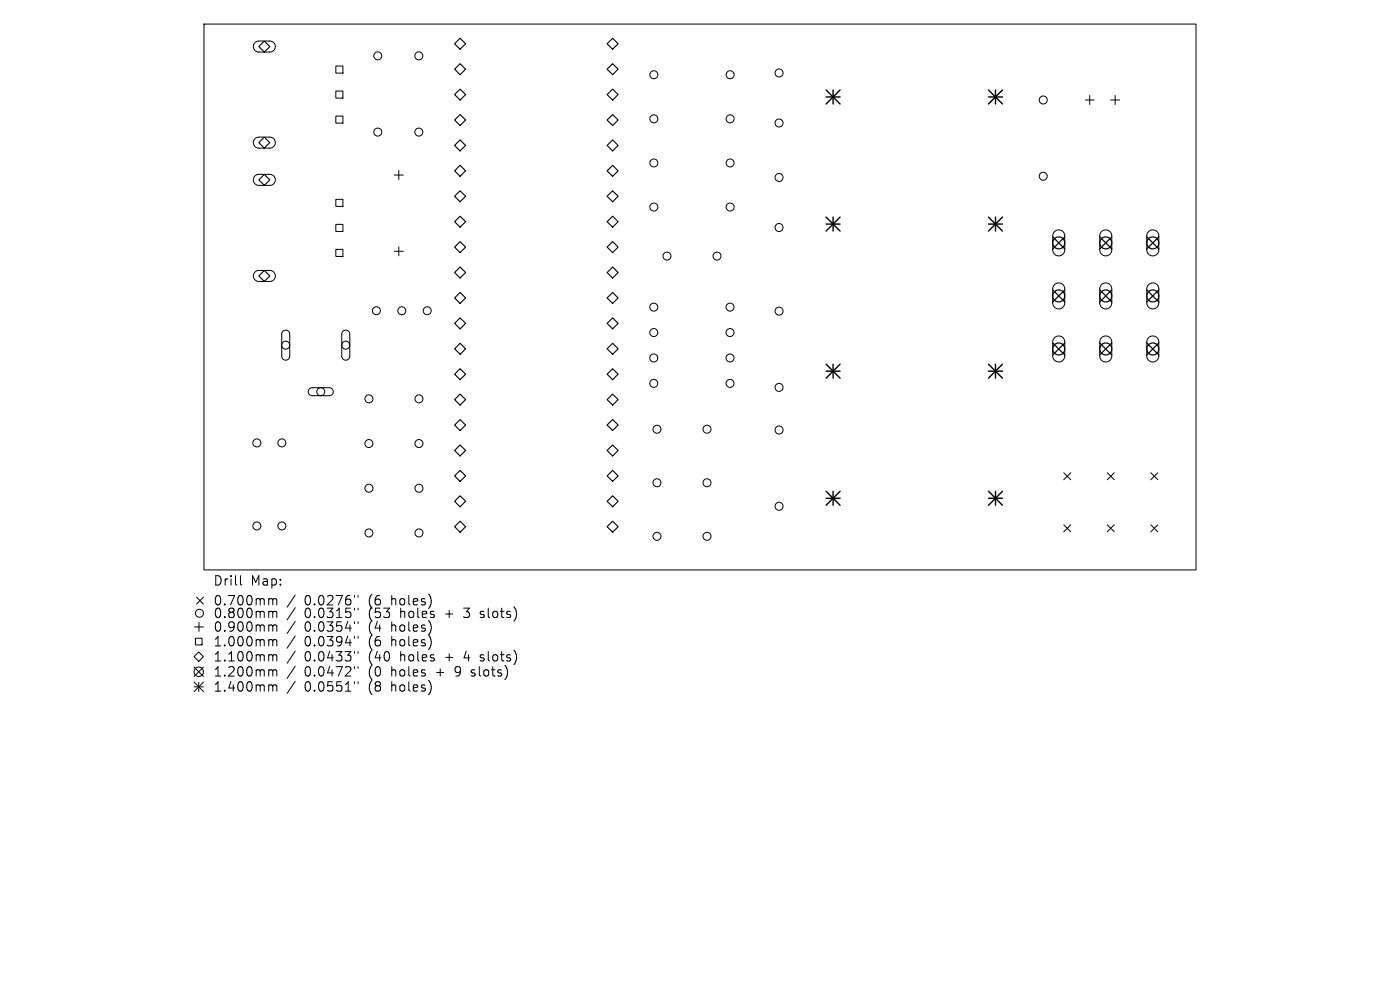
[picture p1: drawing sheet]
<svg xmlns="http://www.w3.org/2000/svg" width="297mm" height="210mm" viewBox="0 0 297 210" stroke-linecap="round" stroke-linejoin="round" font-family="sans-serif">
<defs><g id="words">
<g font-size="2.8">
<text x="45.2" y="124.5">Drill</text>
<text x="53.2" y="124.5">Map:</text>
<text x="45.2" y="128.7">0.700mm</text>
<text x="45.2" y="131.4">0.800mm</text>
<text x="64.6" y="128.7">0.0276&quot;</text>
<text x="64.6" y="131.4">0.0315&quot;</text>
<text x="78.3" y="128.7">(6</text>
<text x="78.3" y="131.4">(53</text>
<text x="83.3" y="128.7">holes)</text>
<text x="85.2" y="131.4">holes</text>
<text x="94.9" y="131.4">+</text>
<text x="99.1" y="131.4">3</text>
<text x="102.8" y="131.4">slots)</text>
<text x="45.2" y="134.3">0.900mm</text>
<text x="45.2" y="137.4">1.000mm</text>
<text x="64.6" y="134.3">0.0354&quot;</text>
<text x="64.6" y="137.4">0.0394&quot;</text>
<text x="78.3" y="134.3">(4</text>
<text x="78.3" y="137.4">(6</text>
<text x="83.3" y="134.3">holes)</text>
<text x="83.3" y="137.4">holes)</text>
<text x="45.2" y="140.6">1.100mm</text>
<text x="45.2" y="143.8">1.200mm</text>
<text x="64.6" y="140.6">0.0433&quot;</text>
<text x="64.6" y="143.8">0.0472&quot;</text>
<text x="78.3" y="140.6">(40</text>
<text x="78.3" y="143.8">(0</text>
<text x="83.3" y="143.8">holes</text>
<text x="85.2" y="140.6">holes</text>
<text x="93" y="143.8">+</text>
<text x="94.9" y="140.6">+</text>
<text x="97.2" y="143.8">9</text>
<text x="99.1" y="140.6">4</text>
<text x="100.9" y="143.8">slots)</text>
<text x="102.8" y="140.6">slots)</text>
<text x="45.2" y="147">1.400mm</text>
<text x="64.6" y="147">0.0551&quot;</text>
<text x="78.3" y="147">(8</text>
<text x="83.3" y="147">holes)</text>
</g>
</g></defs>
<g fill="none" stroke="#000" stroke-width=".21">
<path d="M43.3 5.1h210.4v115.8h-210.4zM54.1 9.1l.7-.4h2.4a1.17 1.17 0 0 1 1.2 1.2 1.17 1.17 0 0 1-1.2 1.1h-2.3a1.17 1.17 0 0 1-1.1-.7 1.17 1.17 0 0 1 .3-1.2zM71.2 14h1.5v1.5h-1.5zM71.2 19.3h1.5v1.5h-1.5zM54.1 29.4l.7-.3h2.4a1.17 1.17 0 0 1 1.2 1.2 1.17 1.17 0 0 1-1.2 1.1h-2.3a1.17 1.17 0 0 1-1.1-.7 1.17 1.17 0 0 1 .3-1.3zM54.1 37.3l.7-.3h2.4a1.17 1.17 0 0 1 1.2 1.2 1.17 1.17 0 0 1-1.2 1.1h-2.3a1.17 1.17 0 0 1-1.1-.7 1.17 1.17 0 0 1 .3-1.3zM71.2 24.6h1.5v1.5h-1.5zM83.6 37.1h2M84.6 36.2v1.9M230.2 21.2h1.9M231.2 20.3v1.9M235.6 21.2h1.9"/>
<path d="M236.6 20.3v1.9M54.1 57.7l.7-.3h2.4a1.17 1.17 0 0 1 1.2 1.1 1.17 1.17 0 0 1-1.2 1.2h-2.3a1.17 1.17 0 0 1-1.1-.7 1.17 1.17 0 0 1 .3-1.3zM71.2 42.3h1.5v1.5h-1.5zM71.2 47.6h1.5v1.5h-1.5zM71.2 52.9h1.5v1.5h-1.5zM83.6 53.3h2M84.6 52.4v1.9M223.7 49.1a1.27 1.27 0 0 1 1.4-.2 1.27 1.27 0 0 1 .8 1.1v3a1.27 1.27 0 0 1-1.3 1.3 1.27 1.27 0 0 1-1.3-1.3v-3.1zM233.7 49.1a1.27 1.27 0 0 1 1.4-.2 1.27 1.27 0 0 1 .8 1.1v3a1.27 1.27 0 0 1-1.3 1.3 1.27 1.27 0 0 1-1.3-1.3v-3.1zM243.7 49.1a1.27 1.27 0 0 1 1.3-.2 1.27 1.27 0 0 1 .8 1.1v3a1.27 1.27 0 0 1-1.2 1.3 1.27 1.27 0 0 1-1.3-1.3v-3.1zM60 70.3a.85 .85 0 0 1 .9-.2 .85 .85 0 0 1 .6 .8v4.7a.85 .85 0 0 1-.9 .8 .85 .85 0 0 1-.8-.8v-4.8zM72.8 70.3a.85 .85 0 0 1 .9-.2 .85 .85 0 0 1 .5 .8v4.7a.85 .85 0 0 1-.8 .8 .85 .85 0 0 1-.9-.8v-4.8z"/>
<path d="M223.7 60.4a1.27 1.27 0 0 1 1.4-.3 1.27 1.27 0 0 1 .8 1.2v3a1.27 1.27 0 0 1-1.3 1.2 1.27 1.27 0 0 1-1.3-1.2v-3.1zM223.7 71.6a1.27 1.27 0 0 1 1.4-.2 1.27 1.27 0 0 1 .8 1.1v3a1.27 1.27 0 0 1-1.3 1.3 1.27 1.27 0 0 1-1.3-1.3v-3.1zM233.7 60.4a1.27 1.27 0 0 1 1.4-.3 1.27 1.27 0 0 1 .8 1.2v3a1.27 1.27 0 0 1-1.3 1.2 1.27 1.27 0 0 1-1.3-1.2v-3.1zM233.7 71.6a1.27 1.27 0 0 1 1.4-.2 1.27 1.27 0 0 1 .8 1.1v3a1.27 1.27 0 0 1-1.3 1.3 1.27 1.27 0 0 1-1.3-1.3v-3.1zM243.7 60.4a1.27 1.27 0 0 1 1.3-.3 1.27 1.27 0 0 1 .8 1.2v3a1.27 1.27 0 0 1-1.2 1.2 1.27 1.27 0 0 1-1.3-1.2v-3.1zM243.7 71.6a1.27 1.27 0 0 1 1.3-.2 1.27 1.27 0 0 1 .8 1.1v3a1.27 1.27 0 0 1-1.2 1.3 1.27 1.27 0 0 1-1.3-1.3v-3.1zM65.6 82.5l.6-.3h3.6a.85 .85 0 0 1 .9 .9 .85 .85 0 0 1-.9 .8h-3.6a.85 .85 0 0 1-.7-.5 .85 .85 0 0 1 .1-.9zM225.7 100.3l1.5 1.5M225.7 111.3l1.5 1.5M227.2 100.3l-1.5 1.5M227.2 111.3l-1.5 1.5M234.9 100.3l1.5 1.5"/>
<path d="M234.9 111.3l1.5 1.5M236.4 100.3l-1.5 1.5M236.4 111.3l-1.5 1.5M244.1 100.3l1.5 1.5M244.1 111.3l1.5 1.5M245.6 100.3l-1.5 1.5M245.6 111.3l-1.5 1.5M41.2 139.3l1-1 1 1-1 1zM41.3 133h1.9M41.5 135.4h1.4v1.4h-1.4zM41.7 126.7l1.5 1.4M42.2 132v1.9"/>
<path d="M43.2 126.7l-1.5 1.4M51 122.1v1.7l.3 .3M57.3 127h.3l.3 .3M57.3 129.7h.3l.3 .3M57.3 132.6h.3l.3 .3M57.3 135.7h.3l.3 .3M57.3 138.9h.3l.3 .3M57.9 127.3l.3-.3 .4 .1 .1 1.2M57.9 127.3v1M57.9 130v1M57.9 132.9v1M57.9 136v1"/>
<path d="M57.9 139.2v1M57.9 130l.3-.3 .4 .1 .1 1.2M57.9 132.9l.3-.3 .4 .1 .1 1.2M57.9 136l.3-.3 .4 .1 .1 1.2M57.9 139.2l.3-.3 .4 .1 .1 1.2M62.6 126.2l-1.7 2.6M62.6 128.9l-1.7 2.6M62.6 131.8l-1.7 2.6M62.6 134.9l-1.7 2.6M62.6 138.1l-1.7 2.6M75.2 126.3v.4M75.2 129v.4"/>
<path d="M75.2 131.9v.4M75.2 135v.4M75.2 138.2v.4M76 126.3v.4M76 129v.4M76 131.9v.4M76 135v.4M76 138.2v.4M101.9 130.9l.2 .1M102 129.8v.4M102 139v.5M41.2 141.5l2 2"/>
<path d="M41.2 144.7l2 2M41.2 145.7h2M42.2 144.7v2M43.2 141.5l-2 2M43.2 144.7l-2 2M57.3 142.1h.3l.3 .3M57.3 145.3h.3l.3 .3M57.9 142.4v1M57.9 145.6v1M57.9 142.4l.3-.3 .4 .1 .1 1.2M57.9 145.6l.3-.3 .4 .1 .1 1.2M62.6 141.3l-1.7 2.6"/>
<path d="M62.6 144.5l-1.7 2.6M75.2 141.4v.4M75.2 144.6v.4M76 141.4v.4M76 144.6v.4M100 143.3l.2 .1M100.1 142.2v.5M101.9 140.1l.2 .1"/>
<circle cx="80.1" cy="11.8" r=".85"/>
<circle cx="88.8" cy="11.8" r=".85"/>
<circle cx="138.7" cy="15.9" r=".85"/>
<circle cx="154.9" cy="15.9" r=".85"/>
<circle cx="165.3" cy="15.5" r=".85"/>
<circle cx="80.1" cy="28" r=".85"/>
<circle cx="88.8" cy="28" r=".85"/>
<circle cx="138.7" cy="25.2" r=".85"/>
<circle cx="138.7" cy="34.6" r=".85"/>
<circle cx="154.9" cy="25.2" r=".85"/>
<circle cx="154.9" cy="34.6" r=".85"/>
<circle cx="165.3" cy="37.6" r=".85"/>
<circle cx="165.3" cy="26.1" r=".85"/>
<circle cx="221.3" cy="37.4" r=".85"/>
<circle cx="221.3" cy="21.2" r=".85"/>
<circle cx="138.7" cy="43.9" r=".85"/>
<circle cx="141.5" cy="54.3" r=".85"/>
<circle cx="152.1" cy="54.3" r=".85"/>
<circle cx="154.9" cy="43.9" r=".85"/>
<circle cx="165.3" cy="48.3" r=".85"/>
<circle cx="60.6" cy="73.2" r=".85"/>
<circle cx="73.4" cy="73.2" r=".85"/>
<circle cx="79.8" cy="65.9" r=".85"/>
<circle cx="85.2" cy="65.9" r=".85"/>
<circle cx="90.6" cy="65.9" r=".85"/>
<circle cx="138.7" cy="65.2" r=".85"/>
<circle cx="138.7" cy="75.9" r=".85"/>
<circle cx="138.7" cy="70.5" r=".85"/>
<circle cx="154.9" cy="65.2" r=".85"/>
<circle cx="154.9" cy="75.9" r=".85"/>
<circle cx="154.9" cy="70.5" r=".85"/>
<circle cx="165.3" cy="66" r=".85"/>
<circle cx="54.5" cy="93.9" r=".85"/>
<circle cx="59.8" cy="93.9" r=".85"/>
<circle cx="68" cy="83.1" r=".85"/>
<circle cx="78.3" cy="94.1" r=".85"/>
<circle cx="78.3" cy="84.6" r=".85"/>
<circle cx="88.9" cy="94.1" r=".85"/>
<circle cx="88.9" cy="84.6" r=".85"/>
<circle cx="138.7" cy="81.3" r=".85"/>
<circle cx="139.4" cy="91.1" r=".85"/>
<circle cx="150" cy="91.1" r=".85"/>
<circle cx="154.9" cy="81.3" r=".85"/>
<circle cx="165.3" cy="91.2" r=".85"/>
<circle cx="165.3" cy="82.2" r=".85"/>
<circle cx="54.5" cy="111.6" r=".85"/>
<circle cx="59.8" cy="111.6" r=".85"/>
<circle cx="78.3" cy="113.1" r=".85"/>
<circle cx="78.3" cy="103.6" r=".85"/>
<circle cx="88.9" cy="113.1" r=".85"/>
<circle cx="88.9" cy="103.6" r=".85"/>
<circle cx="139.4" cy="102.4" r=".85"/>
<circle cx="139.4" cy="113.8" r=".85"/>
<circle cx="150" cy="102.4" r=".85"/>
<circle cx="150" cy="113.8" r=".85"/>
<circle cx="165.3" cy="107.4" r=".85"/>
<circle cx="42.3" cy="130.1" r=".85"/>
<circle cx="42.2" cy="142.5" r="1"/>
</g>
<g fill="none" stroke="#000" stroke-width=".23">
<path d="M54.9 9.9l1.2-1.2 1.1 1.2-1.1 1.1zM96.4 9.3l1.2-1.2 1.2 1.2-1.2 1.1zM96.4 14.7l1.2-1.2 1.2 1.2-1.2 1.1zM128.8 9.3l1.2-1.2 1.1 1.2-1.1 1.1zM128.8 14.7l1.2-1.2 1.1 1.2-1.1 1.1zM54.9 30.3l1.2-1.2 1.1 1.2-1.1 1.1zM54.9 38.2l1.2-1.2 1.1 1.2-1.1 1.1zM96.4 20.1l1.2-1.2 1.2 1.2-1.2 1.1zM96.4 25.5l1.2-1.2 1.2 1.2-1.2 1.1zM96.4 30.9l1.2-1.2 1.2 1.2-1.2 1.1zM96.4 36.2l1.2-1.1 1.2 1.1-1.2 1.2zM128.8 20.1l1.2-1.2 1.1 1.2-1.1 1.1z"/>
<path d="M128.8 25.5l1.2-1.2 1.1 1.2-1.1 1.1zM128.8 30.9l1.2-1.2 1.1 1.2-1.1 1.1zM128.8 36.2l1.2-1.1 1.1 1.1-1.1 1.2zM54.9 58.5l1.2-1.1 1.1 1.1-1.1 1.2zM96.4 41.6l1.2-1.1 1.2 1.1-1.2 1.2zM96.4 47l1.2-1.1 1.2 1.1-1.2 1.2zM96.4 52.4l1.2-1.1 1.2 1.1-1.2 1.2zM96.4 57.8l1.2-1.2 1.2 1.2-1.2 1.2zM128.8 41.6l1.2-1.1 1.1 1.1-1.1 1.2zM128.8 47l1.2-1.1 1.1 1.1-1.1 1.2zM128.8 52.4l1.2-1.1 1.1 1.1-1.1 1.2zM128.8 57.8l1.2-1.2 1.1 1.2-1.1 1.2z"/>
<path d="M96.4 63.2l1.2-1.2 1.2 1.2-1.2 1.2zM96.4 68.6l1.2-1.2 1.2 1.2-1.2 1.2zM96.4 74l1.2-1.2 1.2 1.2-1.2 1.2zM96.4 79.4l1.2-1.2 1.2 1.2-1.2 1.1zM128.8 63.2l1.2-1.2 1.1 1.2-1.1 1.2zM128.8 68.6l1.2-1.2 1.1 1.2-1.1 1.2zM128.8 74l1.2-1.2 1.1 1.2-1.1 1.2zM128.8 79.4l1.2-1.2 1.1 1.2-1.1 1.1zM96.4 84.8l1.2-1.2 1.2 1.2-1.2 1.1zM96.4 90.2l1.2-1.2 1.2 1.2-1.2 1.1zM96.4 95.6l1.2-1.2 1.2 1.2-1.2 1.1zM128.8 84.8l1.2-1.2 1.1 1.2-1.1 1.1z"/>
<path d="M128.8 90.2l1.2-1.2 1.1 1.2-1.1 1.1zM128.8 95.6l1.2-1.2 1.1 1.2-1.1 1.1zM96.4 100.9l1.2-1.1 1.2 1.1-1.2 1.2zM96.4 106.3l1.2-1.1 1.2 1.1-1.2 1.2zM96.4 111.7l1.2-1.1 1.2 1.1-1.2 1.2zM128.8 100.9l1.2-1.1 1.1 1.1-1.1 1.2zM128.8 106.3l1.2-1.1 1.1 1.1-1.1 1.2zM128.8 111.7l1.2-1.1 1.1 1.1-1.1 1.2z"/>
</g>
<g fill="none" stroke="#000" stroke-width=".25">
<path d="M223.3 50.2l2.6 2.6M225.9 50.2l-2.6 2.6M233.3 50.2l2.6 2.6M235.9 50.2l-2.6 2.6M243.3 50.2l2.5 2.6M245.8 50.2l-2.5 2.6M223.3 61.5l2.6 2.5M223.3 72.8l2.6 2.5M225.9 61.5l-2.6 2.5M225.9 72.8l-2.6 2.5M233.3 61.5l2.6 2.5M233.3 72.8l2.6 2.5"/>
<path d="M235.9 61.5l-2.6 2.5M235.9 72.8l-2.6 2.5M243.3 61.5l2.5 2.5M243.3 72.8l2.5 2.5M245.8 61.5l-2.5 2.5M245.8 72.8l-2.5 2.5"/>
<circle cx="224.6" cy="51.5" r="1.27"/>
<circle cx="234.6" cy="51.5" r="1.27"/>
<circle cx="244.6" cy="51.5" r="1.27"/>
<circle cx="224.6" cy="74" r="1.27"/>
<circle cx="224.6" cy="62.8" r="1.27"/>
<circle cx="234.6" cy="74" r="1.27"/>
<circle cx="234.6" cy="62.8" r="1.27"/>
<circle cx="244.6" cy="74" r="1.27"/>
<circle cx="244.6" cy="62.8" r="1.27"/>
</g>
<g fill="none" stroke="#000" stroke-width=".3">
<path d="M175.2 19.1l3 3M176.7 19.1v3M178.2 19.1l-3 3M209.7 19.1l3 3M211.2 19.1v3M212.7 19.1l-3 3M175.2 20.6h3M209.7 20.6h3M175.2 46l3 3M175.2 47.5h3M176.7 46v3M178.2 46l-3 3"/>
<path d="M209.7 47.5h3M209.7 46l3 3M211.2 46v3M212.7 46l-3 3M175.2 77.3l3 2.9M175.2 78.7h3M176.7 77.3v2.9M178.2 77.3l-3 2.9M209.7 78.7h3M209.7 77.3l3 2.9M211.2 77.3v2.9M212.7 77.3l-3 2.9"/>
<path d="M175.2 104.2l3 3M175.2 105.7h3M176.7 104.2v3M178.2 104.2l-3 3M209.7 105.7h3M209.7 104.2l3 3M211.2 104.2v3M212.7 104.2l-3 3"/>
</g>
<use href="#words"/>
</svg>
